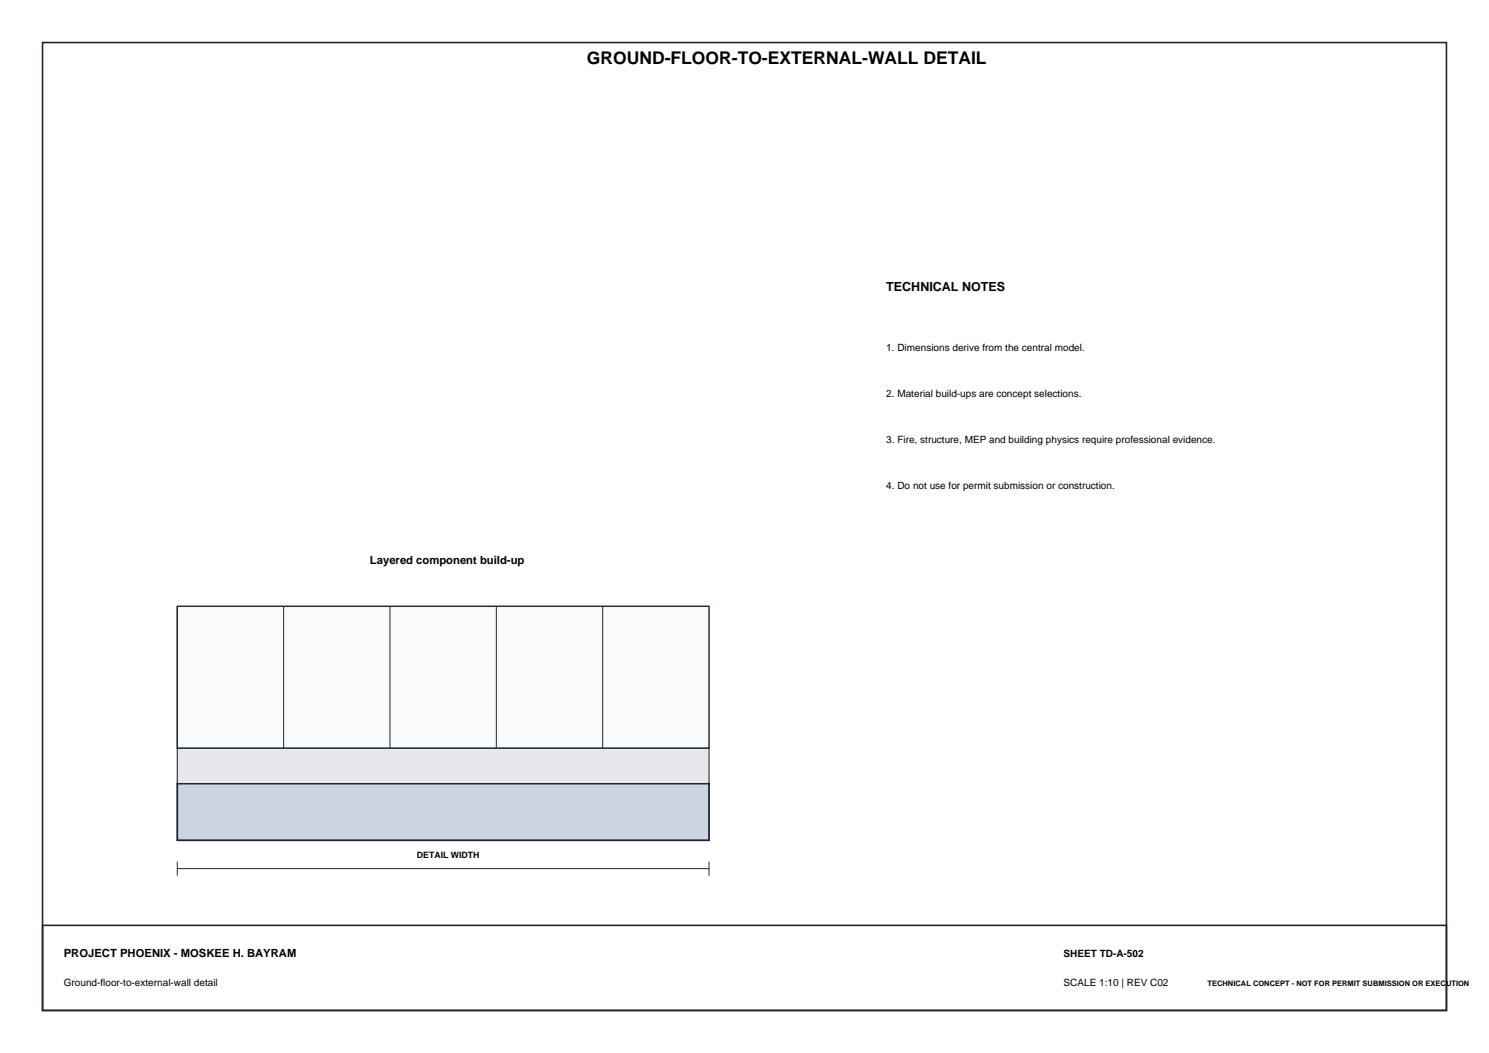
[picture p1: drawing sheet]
<svg xmlns="http://www.w3.org/2000/svg" width="420mm" height="297mm" viewBox="0 0 420 297" stroke-linecap="round" stroke-linejoin="round" font-family="sans-serif">
<defs><g id="words">
<text font-size="4.9" x="165.6" y="18">GROUND-FLOOR-TO-EXTERNAL-WALL DETAIL</text>
<text font-size="3.5" x="250" y="82">TECHNICAL NOTES</text>
<g font-size="3.2">
<text x="104.4" y="159">Layered component build-up</text>
<text x="18" y="270">PROJECT PHOENIX - MOSKEE H. BAYRAM</text>
</g>
<g font-size="2.8">
<text x="250" y="99">1. Dimensions derive from the central model.</text>
<text x="250" y="112">2. Material build-ups are concept selections.</text>
<text x="250" y="125">3. Fire, structure, MEP and building physics require professional evidence.</text>
<text x="250" y="138">4. Do not use for permit submission or construction.</text>
<text x="300" y="270">SHEET TD-A-502</text>
<text x="18" y="278">Ground-floor-to-external-wall detail</text>
<text x="300" y="278">SCALE 1:10 | REV C02</text>
</g>
<text font-size="2.5" x="117.6" y="242">DETAIL WIDTH</text>
<text font-size="2.1" x="340.6" y="278">TECHNICAL CONCEPT - NOT FOR PERMIT SUBMISSION OR EXECUTION</text>
</g></defs>
<path d="M12 12h396v273h-396zM12 261h396v24h-396z" fill="none" stroke="#1a2633" stroke-width=".45"/>
<path d="M50 221h150v16h-150z" fill="#cbd5e1" stroke="#1a2633" stroke-width=".5"/>
<path d="M50 211h150v10h-150z" fill="#e5e7eb" stroke="#1a2633" stroke-width=".3"/>
<path d="M50 171h150v40h-150z" fill="#f8fafc" stroke="#1a2633" stroke-width=".4"/>
<path d="M50 171v40M80 171v40M110 171v40M140 171v40M170 171v40M50 243v4M50 245h150M200 243v4" fill="none" stroke="#1a2633" stroke-width=".28"/>
<use href="#words"/>
</svg>
